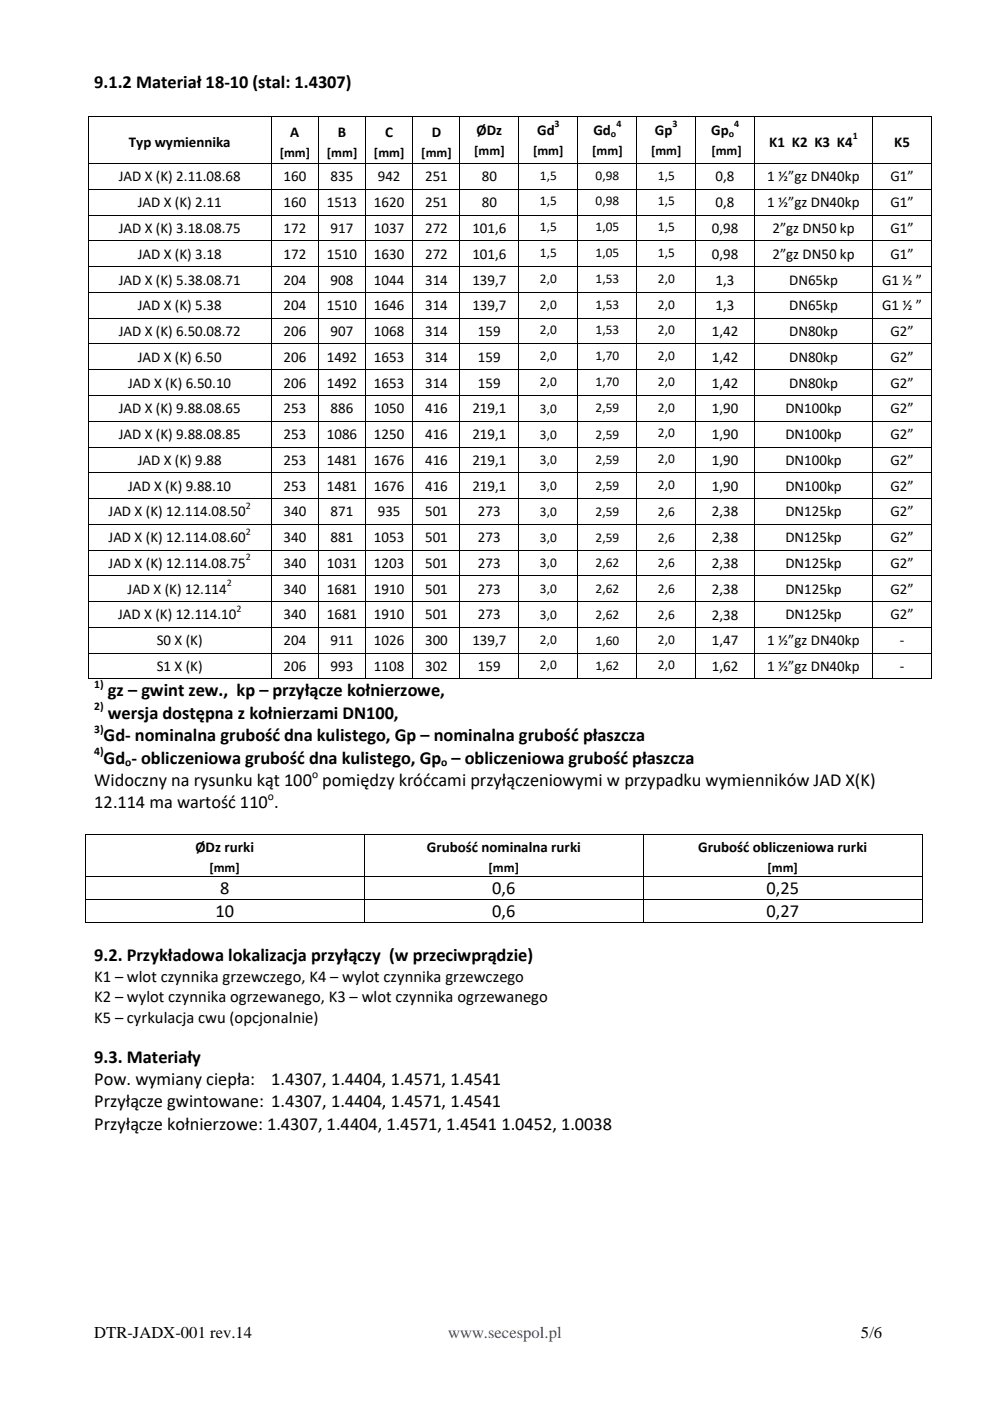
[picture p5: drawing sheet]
<svg xmlns="http://www.w3.org/2000/svg" width="210mm" height="297mm" viewBox="0 0 210 297" stroke-linecap="round" stroke-linejoin="round" font-family="sans-serif">
<defs><g id="words">
<g font-size="3.9">
<text x="20" y="18.7">9.1.2 Materiał 18-10 (stal: 1.4307)</text>
<text x="22.9" y="147.7">gz – gwint zew., kp – przyłącze kołnierzowe,</text>
<text x="22.9" y="152.4">wersja dostępna z kołnierzami DN100,</text>
<text x="22" y="157.1">Gd- nominalna grubość dna kulistego, Gp – nominalna grubość płaszcza</text>
<text x="22" y="161.9">Gd - obliczeniowa grubość dna kulistego, Gp – obliczeniowa grubość płaszcza</text>
<text x="20" y="166.6">Widoczny na rysunku kąt 100 pomiędzy króćcami przyłączeniowymi w przypadku wymienników JAD X(K)</text>
<text x="20" y="171.4">12.114 ma wartość 110 .</text>
<text x="46.7" y="189.5">8</text>
<text x="104.4" y="189.5">0,6</text>
<text x="162.5" y="189.5">0,25</text>
<text x="45.7" y="194.4">10</text>
<text x="104.4" y="194.4">0,6</text>
<text x="162.5" y="194.4">0,27</text>
<text x="20" y="203.8">9.2. Przykładowa lokalizacja przyłączy (w przeciwprądzie)</text>
<text x="20" y="225.3">9.3. Materiały</text>
<text x="20" y="230">Pow. wymiany ciepła:</text>
<text x="57.5" y="230">1.4307, 1.4404, 1.4571, 1.4541</text>
<text x="20" y="234.8">Przyłącze gwintowane: 1.4307, 1.4404, 1.4571, 1.4541</text>
<text x="20" y="239.5">Przyłącze kołnierzowe: 1.4307, 1.4404, 1.4571, 1.4541 1.0452, 1.0038</text>
</g>
<g font-size="3.5">
<text x="20" y="208.2">K1 – wlot czynnika grzewczego, K4 – wylot czynnika grzewczego</text>
<text x="20" y="212.5">K2 – wylot czynnika ogrzewanego, K3 – wlot czynnika ogrzewanego</text>
<text x="20" y="216.8">K5 – cyrkulacja cwu (opcjonalnie)</text>
<text x="20" y="283.6">DTR-JADX-001 rev.14</text>
<text x="182.5" y="283.6">5/6</text>
</g>
<text font-size="3.5" fill="#00f" x="95" y="283.6">www.secespol.pl</text>
<g font-size="3.2">
<text x="61.6" y="29">A</text>
<text x="71.6" y="29">B</text>
<text x="81.7" y="29">C</text>
<text x="91.5" y="29">D</text>
<text x="101" y="28.5">ØDz</text>
<text x="113.9" y="28.5">Gd</text>
<text x="125.8" y="28.5">Gd</text>
<text x="138.9" y="28.5">Gp</text>
<text x="150.8" y="28.5">Gp</text>
<text x="27.3" y="31.1">Typ wymiennika</text>
<text x="163.1" y="31.1">K1 K2 K3 K4</text>
<text x="189.6" y="31.1">K5</text>
<text x="25.2" y="38.4">JAD X (K) 2.11.08.68</text>
<text x="60.1" y="38.4">160</text>
<text x="70.1" y="38.4">835</text>
<text x="80.1" y="38.4">942</text>
<text x="90.1" y="38.4">251</text>
<text x="102.2" y="38.4">80</text>
<text x="151.7" y="38.4">0,8</text>
<text x="162.7" y="38.4">1 ½”gz DN40kp</text>
<text x="188.8" y="38.4">G1”</text>
<text x="29.2" y="43.9">JAD X (K) 2.11</text>
<text x="60.1" y="43.9">160</text>
<text x="69.3" y="43.9">1513</text>
<text x="79.3" y="43.9">1620</text>
<text x="90.1" y="43.9">251</text>
<text x="102.2" y="43.9">80</text>
<text x="151.7" y="43.9">0,8</text>
<text x="162.7" y="43.9">1 ½”gz DN40kp</text>
<text x="188.8" y="43.9">G1”</text>
<text x="25.2" y="49.4">JAD X (K) 3.18.08.75</text>
<text x="60.1" y="49.4">172</text>
<text x="70.1" y="49.4">917</text>
<text x="79.3" y="49.4">1037</text>
<text x="90.1" y="49.4">272</text>
<text x="100.2" y="49.4">101,6</text>
<text x="150.9" y="49.4">0,98</text>
<text x="163.8" y="49.4">2”gz DN50 kp</text>
<text x="188.8" y="49.4">G1”</text>
<text x="29.2" y="54.8">JAD X (K) 3.18</text>
<text x="60.1" y="54.8">172</text>
<text x="69.3" y="54.8">1510</text>
<text x="79.3" y="54.8">1630</text>
<text x="90.1" y="54.8">272</text>
<text x="100.2" y="54.8">101,6</text>
<text x="150.9" y="54.8">0,98</text>
<text x="163.8" y="54.8">2”gz DN50 kp</text>
<text x="188.8" y="54.8">G1”</text>
<text x="25.2" y="60.3">JAD X (K) 5.38.08.71</text>
<text x="29.2" y="65.8">JAD X (K) 5.38</text>
<text x="60.1" y="65.8">204</text>
<text x="60.1" y="60.3">204</text>
<text x="69.3" y="65.8">1510</text>
<text x="70.1" y="60.3">908</text>
<text x="79.3" y="65.8">1646</text>
<text x="79.3" y="60.3">1044</text>
<text x="90.1" y="65.8">314</text>
<text x="90.1" y="60.3">314</text>
<text x="100.2" y="65.8">139,7</text>
<text x="100.2" y="60.3">139,7</text>
<text x="151.7" y="60.3">1,3</text>
<text x="151.7" y="65.8">1,3</text>
<text x="167.3" y="60.3">DN65kp</text>
<text x="167.3" y="65.8">DN65kp</text>
<text x="187" y="60.3">G1 ½ ”</text>
<text x="187" y="65.8">G1 ½ ”</text>
<text x="25.2" y="71.2">JAD X (K) 6.50.08.72</text>
<text x="60.1" y="71.2">206</text>
<text x="70.1" y="71.2">907</text>
<text x="79.3" y="71.2">1068</text>
<text x="90.1" y="71.2">314</text>
<text x="101.3" y="71.2">159</text>
<text x="150.9" y="71.2">1,42</text>
<text x="167.3" y="71.2">DN80kp</text>
<text x="188.8" y="71.2">G2”</text>
<text x="29.2" y="76.7">JAD X (K) 6.50</text>
<text x="60.1" y="76.7">206</text>
<text x="69.3" y="76.7">1492</text>
<text x="79.3" y="76.7">1653</text>
<text x="90.1" y="76.7">314</text>
<text x="101.3" y="76.7">159</text>
<text x="150.9" y="76.7">1,42</text>
<text x="167.3" y="76.7">DN80kp</text>
<text x="188.8" y="76.7">G2”</text>
<text x="27.2" y="82.2">JAD X (K) 6.50.10</text>
<text x="60.1" y="82.2">206</text>
<text x="69.3" y="82.2">1492</text>
<text x="79.3" y="82.2">1653</text>
<text x="90.1" y="82.2">314</text>
<text x="101.3" y="82.2">159</text>
<text x="150.9" y="82.2">1,42</text>
<text x="167.3" y="82.2">DN80kp</text>
<text x="188.8" y="82.2">G2”</text>
<text x="25.2" y="87.6">JAD X (K) 9.88.08.65</text>
<text x="60.1" y="87.6">253</text>
<text x="70.1" y="87.6">886</text>
<text x="79.3" y="87.6">1050</text>
<text x="90.1" y="87.6">416</text>
<text x="100.2" y="87.6">219,1</text>
<text x="150.9" y="87.6">1,90</text>
<text x="166.5" y="87.6">DN100kp</text>
<text x="188.8" y="87.6">G2”</text>
<text x="25.2" y="93.1">JAD X (K) 9.88.08.85</text>
<text x="60.1" y="93.1">253</text>
<text x="69.3" y="93.1">1086</text>
<text x="79.3" y="93.1">1250</text>
<text x="90.1" y="93.1">416</text>
<text x="100.2" y="93.1">219,1</text>
<text x="150.9" y="93.1">1,90</text>
<text x="166.5" y="93.1">DN100kp</text>
<text x="188.8" y="93.1">G2”</text>
<text x="29.2" y="98.6">JAD X (K) 9.88</text>
<text x="60.1" y="98.6">253</text>
<text x="69.3" y="98.6">1481</text>
<text x="79.3" y="98.6">1676</text>
<text x="90.1" y="98.6">416</text>
<text x="100.2" y="98.6">219,1</text>
<text x="150.9" y="98.6">1,90</text>
<text x="166.5" y="98.6">DN100kp</text>
<text x="188.8" y="98.6">G2”</text>
<text x="27.2" y="104">JAD X (K) 9.88.10</text>
<text x="60.1" y="104">253</text>
<text x="69.3" y="104">1481</text>
<text x="79.3" y="104">1676</text>
<text x="90.1" y="104">416</text>
<text x="100.2" y="104">219,1</text>
<text x="150.9" y="104">1,90</text>
<text x="166.5" y="104">DN100kp</text>
<text x="188.8" y="104">G2”</text>
<text x="23" y="109.5">JAD X (K) 12.114.08.50</text>
<text x="60.1" y="109.5">340</text>
<text x="70.1" y="109.5">871</text>
<text x="80.1" y="109.5">935</text>
<text x="90.1" y="109.5">501</text>
<text x="101.3" y="109.5">273</text>
<text x="150.9" y="109.5">2,38</text>
<text x="166.5" y="109.5">DN125kp</text>
<text x="188.8" y="109.5">G2”</text>
<text x="23" y="114.9">JAD X (K) 12.114.08.60</text>
<text x="60.1" y="114.9">340</text>
<text x="70.1" y="114.9">881</text>
<text x="79.3" y="114.9">1053</text>
<text x="90.1" y="114.9">501</text>
<text x="101.3" y="114.9">273</text>
<text x="150.9" y="115">2,38</text>
<text x="166.5" y="114.9">DN125kp</text>
<text x="188.8" y="114.9">G2”</text>
<text x="23" y="120.4">JAD X (K) 12.114.08.75</text>
<text x="27.1" y="125.9">JAD X (K) 12.114</text>
<text x="60.1" y="125.9">340</text>
<text x="60.1" y="120.4">340</text>
<text x="69.3" y="125.9">1681</text>
<text x="69.3" y="120.4">1031</text>
<text x="79.3" y="125.9">1910</text>
<text x="79.3" y="120.4">1203</text>
<text x="90.1" y="120.4">501</text>
<text x="90.1" y="125.9">501</text>
<text x="101.3" y="125.9">273</text>
<text x="101.3" y="120.4">273</text>
<text x="150.9" y="120.4">2,38</text>
<text x="150.9" y="125.9">2,38</text>
<text x="166.5" y="120.4">DN125kp</text>
<text x="166.5" y="125.9">DN125kp</text>
<text x="188.8" y="120.4">G2”</text>
<text x="188.8" y="125.9">G2”</text>
<text x="25.1" y="131.3">JAD X (K) 12.114.10</text>
<text x="60.1" y="131.3">340</text>
<text x="69.3" y="131.3">1681</text>
<text x="79.3" y="131.3">1910</text>
<text x="90.1" y="131.3">501</text>
<text x="101.3" y="131.3">273</text>
<text x="150.9" y="131.4">2,38</text>
<text x="166.5" y="131.3">DN125kp</text>
<text x="188.8" y="131.3">G2”</text>
<text x="33.2" y="136.8">S0 X (K)</text>
<text x="60.1" y="136.8">204</text>
<text x="70.1" y="136.8">911</text>
<text x="79.3" y="136.8">1026</text>
<text x="90.1" y="136.8">300</text>
<text x="100.2" y="136.8">139,7</text>
<text x="150.9" y="136.8">1,47</text>
<text x="162.7" y="136.8">1 ½”gz DN40kp</text>
<text x="190.8" y="136.8">-</text>
<text x="33.2" y="142.2">S1 X (K)</text>
<text x="60.1" y="142.2">206</text>
<text x="70.1" y="142.2">993</text>
<text x="79.3" y="142.2">1108</text>
<text x="90.1" y="142.2">302</text>
<text x="101.3" y="142.2">159</text>
<text x="150.9" y="142.2">1,62</text>
<text x="162.7" y="142.2">1 ½”gz DN40kp</text>
<text x="190.8" y="142.2">-</text>
<text x="41.4" y="180.7">ØDz rurki</text>
<text x="90.5" y="180.7">Grubość nominalna rurki</text>
<text x="148" y="180.7">Grubość obliczeniowa rurki</text>
</g>
<g font-size="2.8">
<text x="59.3" y="33.3">[mm]</text>
<text x="69.3" y="33.3">[mm]</text>
<text x="79.3" y="33.3">[mm]</text>
<text x="89.3" y="33.3">[mm]</text>
<text x="100.5" y="32.8">[mm]</text>
<text x="113" y="32.8">[mm]</text>
<text x="125.6" y="32.8">[mm]</text>
<text x="138" y="32.8">[mm]</text>
<text x="150.8" y="32.8">[mm]</text>
<text x="114.5" y="38.1">1,5</text>
<text x="126.3" y="38.1">0,98</text>
<text x="139.5" y="38.1">1,5</text>
<text x="114.5" y="43.6">1,5</text>
<text x="126.3" y="43.6">0,98</text>
<text x="139.5" y="43.6">1,5</text>
<text x="114.5" y="49">1,5</text>
<text x="126.3" y="49">1,05</text>
<text x="139.5" y="49">1,5</text>
<text x="114.5" y="54.5">1,5</text>
<text x="114.5" y="60">2,0</text>
<text x="126.3" y="54.5">1,05</text>
<text x="126.3" y="60">1,53</text>
<text x="139.5" y="54.5">1,5</text>
<text x="139.5" y="60">2,0</text>
<text x="114.5" y="65.4">2,0</text>
<text x="126.3" y="65.4">1,53</text>
<text x="139.5" y="65.4">2,0</text>
<text x="114.5" y="70.9">2,0</text>
<text x="126.3" y="70.9">1,53</text>
<text x="139.5" y="70.9">2,0</text>
<text x="114.5" y="76.4">2,0</text>
<text x="126.3" y="76.4">1,70</text>
<text x="139.5" y="76.4">2,0</text>
<text x="114.5" y="81.8">2,0</text>
<text x="126.3" y="81.8">1,70</text>
<text x="139.5" y="81.8">2,0</text>
<text x="114.5" y="87.5">3,0</text>
<text x="126.3" y="87.3">2,59</text>
<text x="139.5" y="87.3">2,0</text>
<text x="114.5" y="93">3,0</text>
<text x="126.3" y="93">2,59</text>
<text x="139.5" y="92.8">2,0</text>
<text x="114.5" y="98.5">3,0</text>
<text x="126.3" y="98.5">2,59</text>
<text x="139.5" y="98.2">2,0</text>
<text x="114.5" y="103.9">3,0</text>
<text x="126.3" y="103.9">2,59</text>
<text x="139.5" y="103.7">2,0</text>
<text x="114.5" y="109.4">3,0</text>
<text x="126.3" y="109.4">2,59</text>
<text x="139.5" y="109.4">2,6</text>
<text x="114.5" y="114.9">3,0</text>
<text x="126.3" y="114.9">2,59</text>
<text x="139.5" y="114.9">2,6</text>
<text x="114.5" y="120.3">3,0</text>
<text x="114.5" y="125.8">3,0</text>
<text x="126.3" y="120.3">2,62</text>
<text x="126.3" y="125.8">2,62</text>
<text x="139.5" y="120.3">2,6</text>
<text x="139.5" y="125.8">2,6</text>
<text x="114.5" y="131.2">3,0</text>
<text x="126.3" y="131.2">2,62</text>
<text x="139.5" y="131.2">2,6</text>
<text x="114.5" y="136.4">2,0</text>
<text x="126.3" y="136.7">1,60</text>
<text x="139.5" y="136.4">2,0</text>
<text x="114.5" y="141.9">2,0</text>
<text x="126.3" y="142.1">1,62</text>
<text x="139.5" y="141.9">2,0</text>
<text x="44.4" y="184.9">[mm]</text>
<text x="103.6" y="184.9">[mm]</text>
<text x="162.7" y="184.9">[mm]</text>
</g>
<g font-size="2.5">
<text x="20" y="145.9">1)</text>
<text x="20" y="150.6">2)</text>
<text x="20" y="155.4">3)</text>
<text x="20" y="160.1">4)</text>
<text x="26.5" y="162.4">o</text>
<text x="66.2" y="164.8">o</text>
<text x="93.6" y="162.4">o</text>
<text x="56.8" y="169.6">o</text>
</g>
<g font-size="2.1">
<text x="117.6" y="26.9">3</text>
<text x="129.5" y="29.1">o</text>
<text x="130.7" y="26.9">4</text>
<text x="142.6" y="26.9">3</text>
<text x="154.5" y="29.1">o</text>
<text x="155.7" y="26.9">4</text>
<text x="180.8" y="29.5">1</text>
<text x="52.1" y="107.9">2</text>
<text x="52.1" y="113.3">2</text>
<text x="52.1" y="118.8">2</text>
<text x="48.1" y="124.2">2</text>
<text x="50.1" y="129.7">2</text>
</g>
</g></defs>
<g fill="#000">
<path d="M18.7 24.6h.1v.2h-.1zM18.7 34.6h.1v.2h-.1zM57.4 24.6h.2v.2h-.2zM57.4 34.6h.2v.2h-.2zM67.4 24.6h.2v.2h-.2zM67.4 34.6h.2v.2h-.2zM77.4 24.6h.2v.2h-.2zM77.4 34.6h.2v.2h-.2zM87.4 24.6h.2v.2h-.2zM87.4 34.6h.2v.2h-.2zM97.4 24.6h.2v.2h-.2zM97.4 34.6h.2v.2h-.2z"/>
<path d="M109.9 24.6h.2v.2h-.2zM109.9 34.6h.2v.2h-.2zM122.4 24.6h.2v.2h-.2zM122.4 34.6h.2v.2h-.2zM134.9 24.6h.2v.2h-.2zM134.9 34.6h.2v.2h-.2zM147.4 24.6h.1v.2h-.1zM147.4 34.6h.1v.2h-.1zM159.9 24.6h.2v.2h-.2zM159.9 34.6h.2v.2h-.2zM184.9 24.6h.2v.2h-.2zM184.9 34.6h.2v.2h-.2z"/>
<path d="M197.4 24.6h.2v.2h-.2zM197.4 34.6h.2v.2h-.2zM18.7 40h.1v.2h-.1zM18.7 45.5h.1v.2h-.1zM18.7 51h.1v.1h-.1zM18.7 56.4h.1v.2h-.1zM57.4 40h.2v.2h-.2zM57.4 45.5h.2v.2h-.2zM57.4 51h.2v.1h-.2zM57.4 56.4h.2v.2h-.2zM67.4 40h.2v.2h-.2zM67.4 45.5h.2v.2h-.2z"/>
<path d="M67.4 51h.2v.1h-.2zM67.4 56.4h.2v.2h-.2zM77.4 40h.2v.2h-.2zM77.4 45.5h.2v.2h-.2zM77.4 51h.2v.1h-.2zM77.4 56.4h.2v.2h-.2zM87.4 40h.2v.2h-.2zM87.4 45.5h.2v.2h-.2zM87.4 51h.2v.1h-.2zM87.4 56.4h.2v.2h-.2zM97.4 40h.2v.2h-.2zM97.4 45.5h.2v.2h-.2z"/>
<path d="M97.4 51h.2v.1h-.2zM97.4 56.4h.2v.2h-.2zM109.9 40h.2v.2h-.2zM109.9 45.5h.2v.2h-.2zM109.9 51h.2v.1h-.2zM109.9 56.4h.2v.2h-.2zM122.4 40h.2v.2h-.2zM122.4 45.5h.2v.2h-.2zM122.4 51h.2v.1h-.2zM122.4 56.4h.2v.2h-.2zM134.9 40h.2v.2h-.2zM134.9 45.5h.2v.2h-.2z"/>
<path d="M134.9 51h.2v.1h-.2zM134.9 56.4h.2v.2h-.2zM147.4 40h.1v.2h-.1zM147.4 45.5h.1v.2h-.1zM147.4 51h.1v.1h-.1zM147.4 56.4h.1v.2h-.1zM159.9 40h.2v.2h-.2zM159.9 45.5h.2v.2h-.2zM159.9 51h.2v.1h-.2zM159.9 56.4h.2v.2h-.2zM184.9 40h.2v.2h-.2zM184.9 45.5h.2v.2h-.2z"/>
<path d="M184.9 51h.2v.1h-.2zM184.9 56.4h.2v.2h-.2zM197.4 40h.2v.2h-.2zM197.4 45.5h.2v.2h-.2zM197.4 51h.2v.1h-.2zM197.4 56.4h.2v.2h-.2zM18.7 61.9h.1v.2h-.1zM18.7 67.4h.1v.1h-.1zM18.7 72.8h.1v.2h-.1zM18.7 78.3h.1v.2h-.1zM57.4 61.9h.2v.2h-.2zM57.4 67.4h.2v.1h-.2z"/>
<path d="M57.4 72.8h.2v.2h-.2zM57.4 78.3h.2v.2h-.2zM67.4 61.9h.2v.2h-.2zM67.4 67.4h.2v.1h-.2zM67.4 72.8h.2v.2h-.2zM67.4 78.3h.2v.2h-.2zM77.4 61.9h.2v.2h-.2zM77.4 67.4h.2v.1h-.2zM77.4 72.8h.2v.2h-.2zM77.4 78.3h.2v.2h-.2zM87.4 61.9h.2v.2h-.2zM87.4 67.4h.2v.1h-.2z"/>
<path d="M87.4 72.8h.2v.2h-.2zM87.4 78.3h.2v.2h-.2zM97.4 61.9h.2v.2h-.2zM97.4 67.4h.2v.1h-.2zM97.4 72.8h.2v.2h-.2zM97.4 78.3h.2v.2h-.2zM109.9 61.9h.2v.2h-.2zM109.9 67.4h.2v.1h-.2zM109.9 72.8h.2v.2h-.2zM109.9 78.3h.2v.2h-.2zM122.4 61.9h.2v.2h-.2zM122.4 67.4h.2v.1h-.2z"/>
<path d="M122.4 72.8h.2v.2h-.2zM122.4 78.3h.2v.2h-.2zM134.9 61.9h.2v.2h-.2zM134.9 67.4h.2v.1h-.2zM134.9 72.8h.2v.2h-.2zM134.9 78.3h.2v.2h-.2zM147.4 61.9h.1v.2h-.1zM147.4 67.4h.1v.1h-.1zM147.4 72.8h.1v.2h-.1zM147.4 78.3h.1v.2h-.1zM159.9 61.9h.2v.2h-.2zM159.9 67.4h.2v.1h-.2z"/>
<path d="M159.9 72.8h.2v.2h-.2zM159.9 78.3h.2v.2h-.2zM184.9 61.9h.2v.2h-.2zM184.9 67.4h.2v.1h-.2zM184.9 72.8h.2v.2h-.2zM184.9 78.3h.2v.2h-.2zM197.4 61.9h.2v.2h-.2zM197.4 67.4h.2v.1h-.2zM197.4 72.8h.2v.2h-.2zM197.4 78.3h.2v.2h-.2zM18.7 83.8h.1v.1h-.1zM18.7 89.2h.1v.2h-.1z"/>
<path d="M18.7 94.7h.1v.2h-.1zM57.4 83.8h.2v.1h-.2zM57.4 89.2h.2v.2h-.2zM57.4 94.7h.2v.2h-.2zM67.4 83.8h.2v.1h-.2zM67.4 89.2h.2v.2h-.2zM67.4 94.7h.2v.2h-.2zM77.4 83.8h.2v.1h-.2zM77.4 89.2h.2v.2h-.2zM77.4 94.7h.2v.2h-.2zM87.4 83.8h.2v.1h-.2zM87.4 89.2h.2v.2h-.2z"/>
<path d="M87.4 94.7h.2v.2h-.2zM97.4 83.8h.2v.1h-.2zM97.4 89.2h.2v.2h-.2zM97.4 94.7h.2v.2h-.2zM109.9 83.8h.2v.1h-.2zM109.9 89.2h.2v.2h-.2zM109.9 94.7h.2v.2h-.2zM122.4 83.8h.2v.1h-.2zM122.4 89.2h.2v.2h-.2zM122.4 94.7h.2v.2h-.2zM134.9 83.8h.2v.1h-.2zM134.9 89.2h.2v.2h-.2z"/>
<path d="M134.9 94.7h.2v.2h-.2zM147.4 83.8h.1v.1h-.1zM147.4 89.2h.1v.2h-.1zM147.4 94.7h.1v.2h-.1zM159.9 83.8h.2v.1h-.2zM159.9 89.2h.2v.2h-.2zM159.9 94.7h.2v.2h-.2zM184.9 83.8h.2v.1h-.2zM184.9 89.2h.2v.2h-.2zM184.9 94.7h.2v.2h-.2zM197.4 83.8h.2v.1h-.2zM197.4 89.2h.2v.2h-.2z"/>
<path d="M197.4 94.7h.2v.2h-.2zM18.7 100.2h.1v.1h-.1zM18.7 105.6h.1v.2h-.1zM18.7 111.1h.1v.2h-.1zM18.7 116.5h.1v.2h-.1zM57.4 100.2h.2v.1h-.2zM57.4 105.6h.2v.2h-.2zM57.4 111.1h.2v.2h-.2zM57.4 116.5h.2v.2h-.2zM67.4 100.2h.2v.1h-.2zM67.4 105.6h.2v.2h-.2zM67.4 111.1h.2v.2h-.2z"/>
<path d="M67.4 116.5h.2v.2h-.2zM77.4 100.2h.2v.1h-.2zM77.4 105.6h.2v.2h-.2zM77.4 111.1h.2v.2h-.2zM77.4 116.5h.2v.2h-.2zM87.4 100.2h.2v.1h-.2zM87.4 105.6h.2v.2h-.2zM87.4 111.1h.2v.2h-.2zM87.4 116.5h.2v.2h-.2zM97.4 100.2h.2v.1h-.2zM97.4 105.6h.2v.2h-.2zM97.4 111.1h.2v.2h-.2z"/>
<path d="M97.4 116.5h.2v.2h-.2zM109.9 100.2h.2v.1h-.2zM109.9 105.6h.2v.2h-.2zM109.9 111.1h.2v.2h-.2zM109.9 116.5h.2v.2h-.2zM122.4 100.2h.2v.1h-.2zM122.4 105.6h.2v.2h-.2zM122.4 111.1h.2v.2h-.2zM122.4 116.5h.2v.2h-.2zM134.9 100.2h.2v.1h-.2zM134.9 105.6h.2v.2h-.2zM134.9 111.1h.2v.2h-.2z"/>
<path d="M134.9 116.5h.2v.2h-.2zM147.4 100.2h.1v.1h-.1zM147.4 105.6h.1v.2h-.1zM147.4 111.1h.1v.2h-.1zM147.4 116.5h.1v.2h-.1zM159.9 100.2h.2v.1h-.2zM159.9 105.6h.2v.2h-.2zM159.9 111.1h.2v.2h-.2zM159.9 116.5h.2v.2h-.2zM184.9 100.2h.2v.1h-.2zM184.9 105.6h.2v.2h-.2zM184.9 111.1h.2v.2h-.2z"/>
<path d="M184.9 116.5h.2v.2h-.2zM197.4 100.2h.2v.1h-.2zM197.4 105.6h.2v.2h-.2zM197.4 111.1h.2v.2h-.2zM197.4 116.5h.2v.2h-.2zM18.7 122h.1v.2h-.1zM18.7 127.5h.1v.1h-.1zM18.7 132.9h.1v.2h-.1zM18.7 138.4h.1v.2h-.1zM57.4 122h.2v.2h-.2zM57.4 127.5h.2v.1h-.2zM57.4 132.9h.2v.2h-.2z"/>
<path d="M57.4 138.4h.2v.2h-.2zM67.4 122h.2v.2h-.2zM67.4 127.5h.2v.1h-.2zM67.4 132.9h.2v.2h-.2zM67.4 138.4h.2v.2h-.2zM77.4 122h.2v.2h-.2zM77.4 127.5h.2v.1h-.2zM77.4 132.9h.2v.2h-.2zM77.4 138.4h.2v.2h-.2zM87.4 122h.2v.2h-.2zM87.4 127.5h.2v.1h-.2zM87.4 132.9h.2v.2h-.2z"/>
<path d="M87.4 138.4h.2v.2h-.2zM97.4 122h.2v.2h-.2zM97.4 127.5h.2v.1h-.2zM97.4 132.9h.2v.2h-.2zM97.4 138.4h.2v.2h-.2zM109.9 122h.2v.2h-.2zM109.9 127.5h.2v.1h-.2zM109.9 132.9h.2v.2h-.2zM109.9 138.4h.2v.2h-.2zM122.4 122h.2v.2h-.2zM122.4 127.5h.2v.1h-.2zM122.4 132.9h.2v.2h-.2z"/>
<path d="M122.4 138.4h.2v.2h-.2zM134.9 122h.2v.2h-.2zM134.9 127.5h.2v.1h-.2zM134.9 132.9h.2v.2h-.2zM134.9 138.4h.2v.2h-.2zM147.4 122h.1v.2h-.1zM147.4 127.5h.1v.1h-.1zM147.4 132.9h.1v.2h-.1zM147.4 138.4h.1v.2h-.1zM159.9 122h.2v.2h-.2zM159.9 127.5h.2v.1h-.2zM159.9 132.9h.2v.2h-.2z"/>
<path d="M159.9 138.4h.2v.2h-.2zM184.9 122h.2v.2h-.2zM184.9 127.5h.2v.1h-.2zM184.9 132.9h.2v.2h-.2zM184.9 138.4h.2v.2h-.2zM197.4 122h.2v.2h-.2zM197.4 127.5h.2v.1h-.2zM197.4 132.9h.2v.2h-.2zM197.4 138.4h.2v.2h-.2zM18.7 143.8h.1v.2h-.1zM57.4 143.8h.2v.2h-.2zM67.4 143.8h.2v.2h-.2z"/>
<path d="M77.4 143.8h.2v.2h-.2zM87.4 143.8h.2v.2h-.2zM97.4 143.8h.2v.2h-.2zM109.9 143.8h.2v.2h-.2zM122.4 143.8h.2v.2h-.2zM134.9 143.8h.2v.2h-.2zM147.4 143.8h.1v.2h-.1zM159.9 143.8h.2v.2h-.2zM184.9 143.8h.2v.2h-.2zM197.4 143.8h.2v.2h-.2zM18 176.7h.2v.2h-.2zM77.2 176.7h.1v.2h-.1z"/>
<path d="M136.3 176.7h.2v.2h-.2zM195.5 176.7h.2v.2h-.2zM18 185.7h.2v.1h-.2zM18 190.6h.2v.2h-.2zM18 195.5h.2v.2h-.2zM77.2 185.7h.1v.1h-.1zM77.2 190.6h.1v.2h-.1zM77.2 195.5h.1v.2h-.1zM136.3 185.7h.2v.1h-.2zM136.3 190.6h.2v.2h-.2zM136.3 195.5h.2v.2h-.2zM195.5 185.7h.2v.1h-.2z"/>
<path d="M195.5 190.6h.2v.2h-.2zM195.5 195.5h.2v.2h-.2z"/>
</g>
<g fill="none" stroke="#000" stroke-width=".21">
<path d="M18.8 24.8v9.8M18.8 34.8v5.2M18.8 24.7h38.6M18.8 34.7h38.6M57.5 24.8v9.8M57.5 34.8v5.2M57.6 24.7h9.8M57.6 34.7h9.8M67.5 24.8v9.8M67.5 34.8v5.2M67.6 24.7h9.8M67.6 34.7h9.8"/>
<path d="M77.5 24.8v9.8M77.5 34.8v5.2M77.6 24.7h9.8M77.6 34.7h9.8M87.5 24.8v9.8M87.5 34.8v5.2M87.6 24.7h9.8M87.6 34.7h9.8M97.5 24.8v9.8M97.5 34.8v5.2M97.6 24.7h12.3M97.6 34.7h12.3"/>
<path d="M110 24.8v9.8M110 34.8v5.2M110.1 24.7h12.3M110.1 34.7h12.3M122.5 24.8v9.8M122.5 34.8v5.2M122.6 24.7h12.3M122.6 34.7h12.3M135 24.8v9.8M135 34.8v5.2M135.1 24.7h12.3M135.1 34.7h12.3"/>
<path d="M147.4 24.8v9.8M147.4 34.8v5.2M147.5 24.7h12.4M147.5 34.7h12.4M160 24.8v9.8M160 34.8v5.2M160.1 24.7h24.8M160.1 34.7h24.8M185 24.8v9.8M185 34.8v5.2M185.1 24.7h12.3M185.1 34.7h12.3"/>
<path d="M197.5 24.8v9.8M197.5 34.8v5.2M18.8 40.2v5.3M18.8 45.7v5.3M18.8 51.1v5.3M18.8 56.6v5.3M18.8 40.1h38.6M18.8 45.6h38.6M18.8 51.1h38.6M18.8 56.5h38.6M57.5 40.2v5.3M57.5 45.7v5.3"/>
<path d="M57.5 51.1v5.3M57.5 56.6v5.3M57.6 40.1h9.8M57.6 45.6h9.8M57.6 51.1h9.8M57.6 56.5h9.8M67.5 40.2v5.3M67.5 45.7v5.3M67.5 51.1v5.3M67.5 56.6v5.3M67.6 40.1h9.8M67.6 45.6h9.8"/>
<path d="M67.6 51.1h9.8M67.6 56.5h9.8M77.5 40.2v5.3M77.5 45.7v5.3M77.5 51.1v5.3M77.5 56.6v5.3M77.6 40.1h9.8M77.6 45.6h9.8M77.6 51.1h9.8M77.6 56.5h9.8M87.5 40.2v5.3M87.5 45.7v5.3"/>
<path d="M87.5 51.1v5.3M87.5 56.6v5.3M87.6 40.1h9.8M87.6 45.6h9.8M87.6 51.1h9.8M87.6 56.5h9.8M97.5 40.2v5.3M97.5 45.7v5.3M97.5 51.1v5.3M97.5 56.6v5.3M97.6 40.1h12.3M97.6 45.6h12.3"/>
<path d="M97.6 51.1h12.3M97.6 56.5h12.3M110 40.2v5.3M110 45.7v5.3M110 51.1v5.3M110 56.6v5.3M110.1 40.1h12.3M110.1 45.6h12.3M110.1 51.1h12.3M110.1 56.5h12.3M122.5 40.2v5.3M122.5 45.7v5.3"/>
<path d="M122.5 51.1v5.3M122.5 56.6v5.3M122.6 40.1h12.3M122.6 45.6h12.3M122.6 51.1h12.3M122.6 56.5h12.3M135 40.2v5.3M135 45.7v5.3M135 51.1v5.3M135 56.6v5.3M135.1 40.1h12.3M135.1 45.6h12.3"/>
<path d="M135.1 51.1h12.3M135.1 56.5h12.3M147.4 40.2v5.3M147.4 45.7v5.3M147.4 51.1v5.3M147.4 56.6v5.3M147.5 40.1h12.4M147.5 45.6h12.4M147.5 51.1h12.4M147.5 56.5h12.4M160 40.2v5.3M160 45.7v5.3"/>
<path d="M160 51.1v5.3M160 56.6v5.3M160.1 40.1h24.8M160.1 45.6h24.8M160.1 51.1h24.8M160.1 56.5h24.8M185 40.2v5.3M185 45.7v5.3M185 51.1v5.3M185 56.6v5.3M185.1 40.1h12.3M185.1 45.6h12.3"/>
<path d="M185.1 51.1h12.3M185.1 56.5h12.3M197.5 40.2v5.3M197.5 45.7v5.3M197.5 51.1v5.3M197.5 56.6v5.3M18.8 62.1v5.3M18.8 67.5v5.3M18.8 73v5.3M18.8 78.5v5.3M18.8 62h38.6M18.8 67.4h38.6"/>
<path d="M18.8 72.9h38.6M18.8 78.4h38.6M57.5 62.1v5.3M57.5 67.5v5.3M57.5 73v5.3M57.5 78.5v5.3M57.6 62h9.8M57.6 67.4h9.8M57.6 72.9h9.8M57.6 78.4h9.8M67.5 62.1v5.3M67.5 67.5v5.3"/>
<path d="M67.5 73v5.3M67.5 78.5v5.3M67.6 62h9.8M67.6 67.4h9.8M67.6 72.9h9.8M67.6 78.4h9.8M77.5 62.1v5.3M77.5 67.5v5.3M77.5 73v5.3M77.5 78.5v5.3M77.6 62h9.8M77.6 67.4h9.8"/>
<path d="M77.6 72.9h9.8M77.6 78.4h9.8M87.5 62.1v5.3M87.5 67.5v5.3M87.5 73v5.3M87.5 78.5v5.3M87.6 62h9.8M87.6 67.4h9.8M87.6 72.9h9.8M87.6 78.4h9.8M97.5 62.1v5.3M97.5 67.5v5.3"/>
<path d="M97.5 73v5.3M97.5 78.5v5.3M97.6 62h12.3M97.6 67.4h12.3M97.6 72.9h12.3M97.6 78.4h12.3M110 62.1v5.3M110 67.5v5.3M110 73v5.3M110 78.5v5.3M110.1 62h12.3M110.1 67.4h12.3"/>
<path d="M110.1 72.9h12.3M110.1 78.4h12.3M122.5 62.1v5.3M122.5 67.5v5.3M122.5 73v5.3M122.5 78.5v5.3M122.6 62h12.3M122.6 67.4h12.3M122.6 72.9h12.3M122.6 78.4h12.3M135 62.1v5.3M135 67.5v5.3"/>
<path d="M135 73v5.3M135 78.5v5.3M135.1 62h12.3M135.1 67.4h12.3M135.1 72.9h12.3M135.1 78.4h12.3M147.4 62.1v5.3M147.4 67.5v5.3M147.4 73v5.3M147.4 78.5v5.3M147.5 62h12.4M147.5 67.4h12.4"/>
<path d="M147.5 72.9h12.4M147.5 78.4h12.4M160 62.1v5.3M160 67.5v5.3M160 73v5.3M160 78.5v5.3M160.1 62h24.8M160.1 67.4h24.8M160.1 72.9h24.8M160.1 78.4h24.8M185 62.1v5.3M185 67.5v5.3"/>
<path d="M185 73v5.3M185 78.5v5.3M185.1 62h12.3M185.1 67.4h12.3M185.1 72.9h12.3M185.1 78.4h12.3M197.5 62.1v5.3M197.5 67.5v5.3M197.5 73v5.3M197.5 78.5v5.3M18.8 83.9v5.3M18.8 89.4v5.3"/>
<path d="M18.8 94.9v5.3M18.8 83.9h38.6M18.8 89.3h38.6M18.8 94.8h38.6M57.5 83.9v5.3M57.5 89.4v5.3M57.5 94.9v5.3M57.6 83.9h9.8M57.6 89.3h9.8M57.6 94.8h9.8M67.5 83.9v5.3M67.5 89.4v5.3"/>
<path d="M67.5 94.9v5.3M67.6 83.9h9.8M67.6 89.3h9.8M67.6 94.8h9.8M77.5 83.9v5.3M77.5 89.4v5.3M77.5 94.9v5.3M77.6 83.9h9.8M77.6 89.3h9.8M77.6 94.8h9.8M87.5 83.9v5.3M87.5 89.4v5.3"/>
<path d="M87.5 94.9v5.3M87.6 83.9h9.8M87.6 89.3h9.8M87.6 94.8h9.8M97.5 83.9v5.3M97.5 89.4v5.3M97.5 94.9v5.3M97.6 83.9h12.3M97.6 89.3h12.3M97.6 94.8h12.3M110 83.9v5.3M110 89.4v5.3"/>
<path d="M110 94.9v5.3M110.1 83.9h12.3M110.1 89.3h12.3M110.1 94.8h12.3M122.5 83.9v5.3M122.5 89.4v5.3M122.5 94.9v5.3M122.6 83.9h12.3M122.6 89.3h12.3M122.6 94.8h12.3M135 83.9v5.3M135 89.4v5.3"/>
<path d="M135 94.9v5.3M135.1 83.9h12.3M135.1 89.3h12.3M135.1 94.8h12.3M147.4 83.9v5.3M147.4 89.4v5.3M147.4 94.9v5.3M147.5 83.9h12.4M147.5 89.3h12.4M147.5 94.8h12.4M160 83.9v5.3M160 89.4v5.3"/>
<path d="M160 94.9v5.3M160.1 83.9h24.8M160.1 89.3h24.8M160.1 94.8h24.8M185 83.9v5.3M185 89.4v5.3M185 94.9v5.3M185.1 83.9h12.3M185.1 89.3h12.3M185.1 94.8h12.3M197.5 83.9v5.3M197.5 89.4v5.3"/>
<path d="M197.5 94.9v5.3M18.8 100.3v5.3M18.8 105.8v5.3M18.8 111.3v5.2M18.8 116.7v5.3M18.8 100.2h38.6M18.8 105.7h38.6M18.8 111.2h38.6M18.8 116.6h38.6M57.5 100.3v5.3M57.5 105.8v5.3M57.5 111.3v5.2"/>
<path d="M57.5 116.7v5.3M57.6 100.2h9.8M57.6 105.7h9.8M57.6 111.2h9.8M57.6 116.6h9.8M67.5 100.3v5.3M67.5 105.8v5.3M67.5 111.3v5.2M67.5 116.7v5.3M67.6 100.2h9.8M67.6 105.7h9.8M67.6 111.2h9.8"/>
<path d="M67.6 116.6h9.8M77.5 100.3v5.3M77.5 105.8v5.3M77.5 111.3v5.2M77.5 116.7v5.3M77.6 100.2h9.8M77.6 105.7h9.8M77.6 111.2h9.8M77.6 116.6h9.8M87.5 100.3v5.3M87.5 105.8v5.3M87.5 111.3v5.2"/>
<path d="M87.5 116.7v5.3M87.6 100.2h9.8M87.6 105.7h9.8M87.6 111.2h9.8M87.6 116.6h9.8M97.5 100.3v5.3M97.5 105.8v5.3M97.5 111.3v5.2M97.5 116.7v5.3M97.6 100.2h12.3M97.6 105.7h12.3M97.6 111.2h12.3"/>
<path d="M97.6 116.6h12.3M110 100.3v5.3M110 105.8v5.3M110 111.3v5.2M110 116.7v5.3M110.1 100.2h12.3M110.1 105.7h12.3M110.1 111.2h12.3M110.1 116.6h12.3M122.5 100.3v5.3M122.5 105.8v5.3M122.5 111.3v5.2"/>
<path d="M122.5 116.7v5.3M122.6 100.2h12.3M122.6 105.7h12.3M122.6 111.2h12.3M122.6 116.6h12.3M135 100.3v5.3M135 105.8v5.3M135 111.3v5.2M135 116.7v5.3M135.1 100.2h12.3M135.1 105.7h12.3M135.1 111.2h12.3"/>
<path d="M135.1 116.6h12.3M147.4 100.3v5.3M147.4 105.8v5.3M147.4 111.3v5.2M147.4 116.7v5.3M147.5 100.2h12.4M147.5 105.7h12.4M147.5 111.2h12.4M147.5 116.6h12.4M160 100.3v5.3M160 105.8v5.3M160 111.3v5.2"/>
<path d="M160 116.7v5.3M160.1 100.2h24.8M160.1 105.7h24.8M160.1 111.2h24.8M160.1 116.6h24.8M185 100.3v5.3M185 105.8v5.3M185 111.3v5.2M185 116.7v5.3M185.1 100.2h12.3M185.1 105.7h12.3M185.1 111.2h12.3"/>
<path d="M185.1 116.6h12.3M197.5 100.3v5.3M197.5 105.8v5.3M197.5 111.3v5.2M197.5 116.7v5.3M18.8 122.2v5.3M18.8 127.6v5.3M18.8 133.1v5.3M18.8 138.6v5.2M18.8 122.1h38.6M18.8 127.6h38.6M18.8 133h38.6"/>
<path d="M18.8 138.5h38.6M57.5 122.2v5.3M57.5 127.6v5.3M57.5 133.1v5.3M57.5 138.6v5.2M57.6 122.1h9.8M57.6 127.6h9.8M57.6 133h9.8M57.6 138.5h9.8M67.5 122.2v5.3M67.5 127.6v5.3M67.5 133.1v5.3"/>
<path d="M67.5 138.6v5.2M67.6 122.1h9.8M67.6 127.6h9.8M67.6 133h9.8M67.6 138.5h9.8M77.5 122.2v5.3M77.5 127.6v5.3M77.5 133.1v5.3M77.5 138.6v5.2M77.6 122.1h9.8M77.6 127.6h9.8M77.6 133h9.8"/>
<path d="M77.6 138.5h9.8M87.5 122.2v5.3M87.5 127.6v5.3M87.5 133.1v5.3M87.5 138.6v5.2M87.6 122.1h9.8M87.6 127.6h9.8M87.6 133h9.8M87.6 138.5h9.8M97.5 122.2v5.3M97.5 127.6v5.3M97.5 133.1v5.3"/>
<path d="M97.5 138.6v5.2M97.6 122.1h12.3M97.6 127.6h12.3M97.6 133h12.3M97.6 138.5h12.3M110 122.2v5.3M110 127.6v5.3M110 133.1v5.3M110 138.6v5.2M110.1 122.1h12.3M110.1 127.6h12.3M110.1 133h12.3"/>
<path d="M110.1 138.5h12.3M122.5 122.2v5.3M122.5 127.6v5.3M122.5 133.1v5.3M122.5 138.6v5.2M122.6 122.1h12.3M122.6 127.6h12.3M122.6 133h12.3M122.6 138.5h12.3M135 122.2v5.3M135 127.6v5.3M135 133.1v5.3"/>
<path d="M135 138.6v5.2M135.1 122.1h12.3M135.1 127.6h12.3M135.1 133h12.3M135.1 138.5h12.3M147.4 122.2v5.3M147.4 127.6v5.3M147.4 133.1v5.3M147.4 138.6v5.2M147.5 122.1h12.4M147.5 127.6h12.4M147.5 133h12.4"/>
<path d="M147.5 138.5h12.4M160 122.2v5.3M160 127.6v5.3M160 133.1v5.3M160 138.6v5.2M160.1 122.1h24.8M160.1 127.6h24.8M160.1 133h24.8M160.1 138.5h24.8M185 122.2v5.3M185 127.6v5.3M185 133.1v5.3"/>
<path d="M185 138.6v5.2M185.1 122.1h12.3M185.1 127.6h12.3M185.1 133h12.3M185.1 138.5h12.3M197.5 122.2v5.3M197.5 127.6v5.3M197.5 133.1v5.3M197.5 138.6v5.2M18.8 143.9h38.6M57.6 143.9h9.8M67.6 143.9h9.8"/>
<path d="M77.6 143.9h9.8M87.6 143.9h9.8M97.6 143.9h12.3M110.1 143.9h12.3M122.6 143.9h12.3M135.1 143.9h12.3M147.5 143.9h12.4M160.1 143.9h24.8M185.1 143.9h12.3M18.1 176.9v8.8M18.2 176.8h59M77.3 176.9v8.8"/>
<path d="M77.3 176.8h59M136.4 176.9v8.8M136.5 176.8h59M195.6 176.9v8.8M18.1 185.8v4.8M18.1 190.8v4.7M18.2 185.8h59M18.2 190.7h59M18.2 195.6h59M77.3 185.8v4.8M77.3 190.8v4.7M77.3 185.8h59"/>
<path d="M77.3 190.7h59M77.3 195.6h59M136.4 185.8v4.8M136.4 190.8v4.7M136.5 185.8h59M136.5 190.7h59M136.5 195.6h59M195.6 185.8v4.8M195.6 190.8v4.7"/>
</g>
<use href="#words"/>
</svg>
